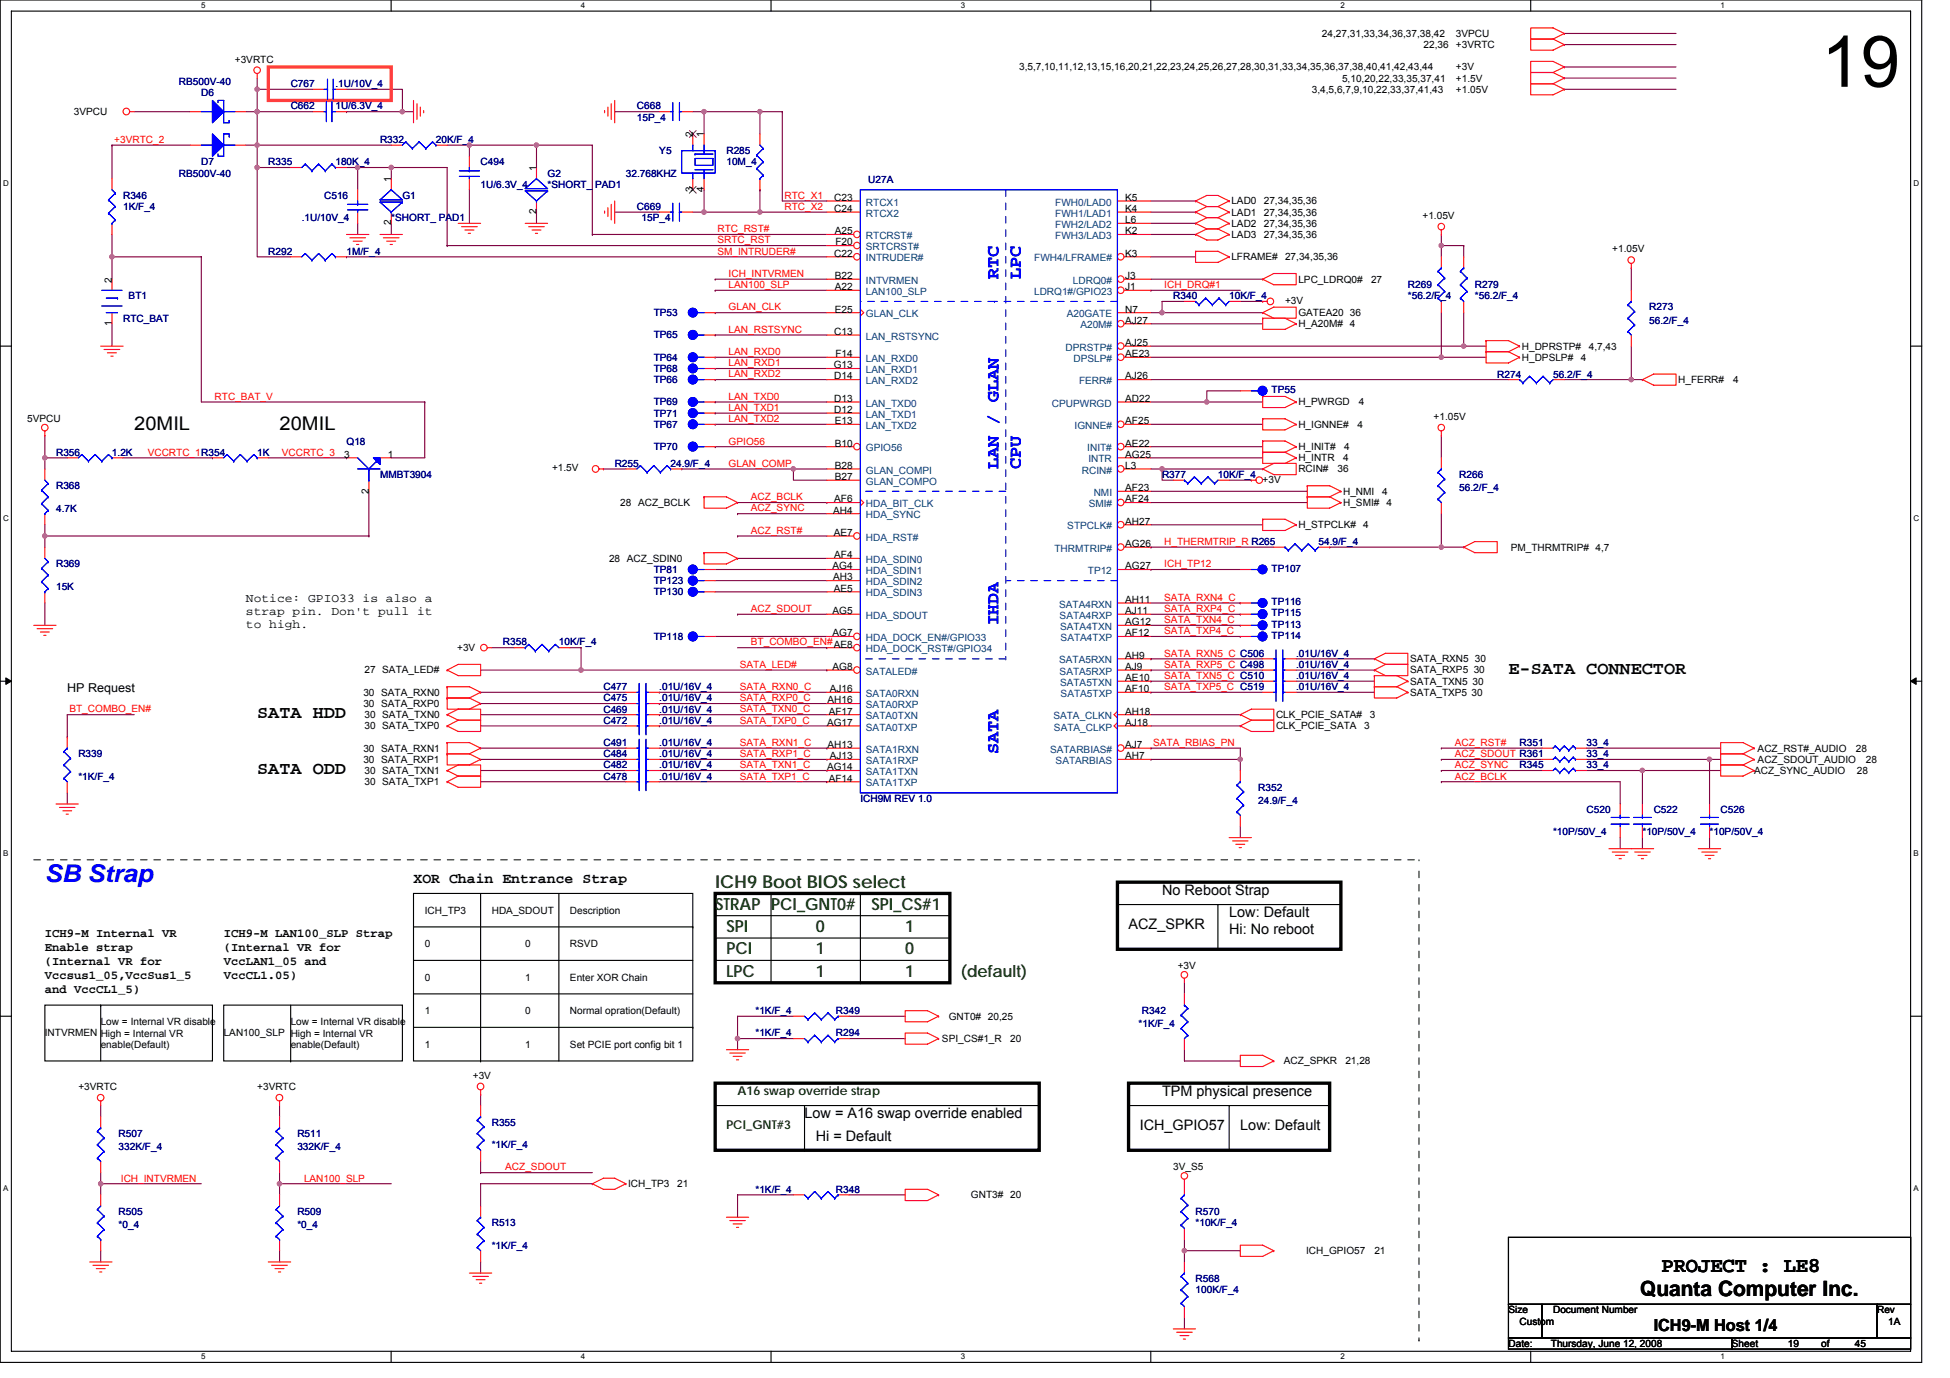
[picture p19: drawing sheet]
<svg xmlns="http://www.w3.org/2000/svg" width="297mm" height="210mm" viewBox="0 0 297 210" stroke-linecap="round" stroke-linejoin="round" font-family="sans-serif">
<defs><g id="words">
<text font-size="10.9" x="277.4" y="13.2">19</text>
<text font-size="3.7" fill="#00f" x="6.8" y="134.5">SB Strap</text>
<g font-size="3.2">
<text x="249.8" y="197.5">Quanta Computer Inc.</text>
<text x="253.1" y="193.8">PROJECT : LE8</text>
</g>
<g font-size="2.9">
<text x="20.4" y="65.5">20MIL</text>
<text x="42.6" y="65.5">20MIL</text>
</g>
<g font-size="2.7" fill="#00f">
<text x="152.1" y="42.5" transform="rotate(-90 152.1 42.5)">RTC</text>
<text x="155.5" y="42.5" transform="rotate(-90 155.5 42.5)">LPC</text>
<text x="152.1" y="71.5" transform="rotate(-90 152.1 71.5)">LAN / GLAN</text>
<text x="155.5" y="71.5" transform="rotate(-90 155.5 71.5)">CPU</text>
<text x="152.1" y="95.3" transform="rotate(-90 152.1 95.3)">IHDA</text>
<text x="152.1" y="114.9" transform="rotate(-90 152.1 114.9)">SATA</text>
</g>
<g font-size="2.7">
<text x="229.8" y="102.7">E-SATA CONNECTOR</text>
<text x="39.2" y="109.5">SATA HDD</text>
<text x="39.2" y="118">SATA ODD</text>
</g>
<text font-size="2.7" fill="#004000" x="108.9" y="135.4">ICH9 Boot BIOS select</text>
<g font-size="2.5" fill="#004000">
<text x="108.9" y="138.6">STRAP PCI_GNT0#</text>
<text x="110.7" y="142">SPI</text>
<text x="124.3" y="142">0</text>
<text x="132.8" y="138.6">SPI_CS#1</text>
<text x="137.9" y="142">1</text>
<text x="110.7" y="145.4">PCI</text>
<text x="110.7" y="148.8">LPC</text>
<text x="124.3" y="148.8">1</text>
<text x="124.3" y="145.4">1</text>
<text x="137.9" y="148.8">1</text>
<text x="137.9" y="145.4">0</text>
<text x="146.4" y="148.8">(default)</text>
</g>
<text font-size="2.5" x="251.9" y="202.8">ICH9-M Host 1/4</text>
<g font-size="2.2">
<text x="63" y="134.6">XOR Chain Entrance Strap</text>
<text x="177" y="136.4">No Reboot Strap</text>
<text x="171.9" y="141.5">ACZ_SPKR</text>
<text x="187.2" y="139.8">Low: Default</text>
<text x="187.2" y="142.3">Hi: No reboot</text>
<text x="177" y="167">TPM physical presence</text>
<text x="122.6" y="170.4">Low = A16 swap override enabled</text>
<text x="124.3" y="173.8">Hi = Default</text>
<text x="173.6" y="172.1">ICH_GPIO57</text>
<text x="188.9" y="172.1">Low: Default</text>
</g>
<g font-size="1.9">
<text x="37.5" y="91.7">Notice: GPIO33 is also a</text>
<text x="37.5" y="93.7">strap pin. Don't pull it</text>
<text x="37.5" y="95.7">to high.</text>
<text x="10.2" y="105.5">HP Request</text>
<text x="6.8" y="142.8">ICH9-M Internal VR</text>
<text x="34.1" y="142.8">ICH9-M LAN100_SLP Strap</text>
<text x="6.8" y="145">Enable strap</text>
<text x="6.8" y="147.1">(Internal VR for</text>
<text x="6.8" y="149.2">Vccsus1_05,VccSus1_5</text>
<text x="34.1" y="145">(Internal VR for</text>
<text x="34.1" y="147.1">VccLAN1_05 and</text>
<text x="34.1" y="149.2">VccCL1.05)</text>
<text x="6.8" y="151.4">and VccCL1_5)</text>
</g>
<g font-size="1.9" fill="#004000">
<text x="112.3" y="166.9">A16 swap override strap</text>
<text x="110.7" y="172">PCI_GNT#3</text>
</g>
<g font-size="1.5">
<text x="201.4" y="5.6">24,27,31,33,34,36,37,38,42</text>
<text x="221.8" y="5.6">3VPCU</text>
<text x="35.8" y="9.5">+3VRTC</text>
<text x="155.2" y="10.7">3,5,7,10,11,12,13,15,16,20,21,22,23,24,25,26,27,28,30,31,33,34,35,36,37,38,40,41,42,43,44</text>
<text x="216.8" y="7.3">22,36</text>
<text x="221.8" y="7.3">+3VRTC</text>
<text x="221.8" y="10.7">+3V</text>
<text x="11.3" y="17.5">3VPCU</text>
<text x="199.8" y="14.1">3,4,5,6,7,9,10,22,33,37,41,43</text>
<text x="204.4" y="12.4">5,10,20,22,33,35,37,41</text>
<text x="221.8" y="12.4">+1.5V</text>
<text x="221.8" y="14.1">+1.05V</text>
<text x="105.5" y="20.9" transform="rotate(-90 105.5 20.9)">2</text>
<text x="107.2" y="20.9" transform="rotate(-90 107.2 20.9)">1</text>
<text x="59.6" y="27.7" transform="rotate(-90 59.6 27.7)">1</text>
<text x="81.7" y="26" transform="rotate(-90 81.7 26)">1</text>
<text x="105.5" y="29.3" transform="rotate(-90 105.5 29.3)">3</text>
<text x="107.2" y="29.3" transform="rotate(-90 107.2 29.3)">4</text>
<text x="59.6" y="34.4" transform="rotate(-90 59.6 34.4)">2</text>
<text x="81.7" y="32.7" transform="rotate(-90 81.7 32.7)">2</text>
<text x="127.1" y="30.6">C23</text>
<text x="127.1" y="32.3">C24</text>
<text x="127.2" y="35.7">A25</text>
<text x="171.4" y="30.6">K5</text>
<text x="171.4" y="32.3">K4</text>
<text x="171.4" y="34">L6</text>
<text x="171.4" y="35.7">K2</text>
<text x="187.6" y="31.2">LAD0</text>
<text x="187.6" y="32.9">LAD1</text>
<text x="187.6" y="34.5">LAD2</text>
<text x="192.5" y="31.2">27,34,35,36</text>
<text x="192.5" y="32.9">27,34,35,36</text>
<text x="192.5" y="34.5">27,34,35,36</text>
<text x="216.7" y="33.4">+1.05V</text>
<text x="127.1" y="39.1">C22</text>
<text x="127.3" y="37.4">F20</text>
<text x="171.4" y="39.1">K3</text>
<text x="187.6" y="36.3">LAD3</text>
<text x="187.6" y="39.7">LFRAME#</text>
<text x="192.5" y="36.3">27,34,35,36</text>
<text x="195.7" y="39.7">27,34,35,36</text>
<text x="245.6" y="38.5">+1.05V</text>
<text x="17" y="43.1" transform="rotate(-90 17 43.1)">2</text>
<text x="127.2" y="42.5">B22</text>
<text x="127.2" y="47.6">E25</text>
<text x="127.2" y="44.2">A22</text>
<text x="171.4" y="47.6">N7</text>
<text x="171.4" y="44.2">J1</text>
<text x="171.4" y="42.5">J3</text>
<text x="195.7" y="46.3">+3V</text>
<text x="197.8" y="43.1">LPC_LDRQ0#</text>
<text x="208.8" y="43.1">27</text>
<text x="17" y="49.7" transform="rotate(-90 17 49.7)">1</text>
<text x="127.1" y="51">C13</text>
<text x="171.4" y="52.7">AJ25</text>
<text x="171.4" y="49.3">AJ27</text>
<text x="197.8" y="48.2">GATEA20 36</text>
<text x="197.8" y="49.9">H_A20M# 4</text>
<text x="231.8" y="53.3">H_DPRSTP#</text>
<text x="242" y="53.3">4,7,43</text>
<text x="127" y="56.1">G13</text>
<text x="127.1" y="57.8">D14</text>
<text x="127.3" y="54.4">F14</text>
<text x="171.4" y="57.8">AJ26</text>
<text x="171.4" y="54.4">AE23</text>
<text x="231.8" y="55">H_DPSLP#</text>
<text x="240.8" y="55">4</text>
<text x="255.6" y="58.4">H_FERR#</text>
<text x="264" y="58.4">4</text>
<text x="4.1" y="64.3">5VPCU</text>
<text x="127.1" y="61.2">D13</text>
<text x="127.1" y="62.9">D12</text>
<text x="127.2" y="64.6">E13</text>
<text x="171.4" y="61.2">AD22</text>
<text x="171.4" y="64.6">AF25</text>
<text x="197.8" y="61.8">H_PWRGD</text>
<text x="197.8" y="65.2">H_IGNNE#</text>
<text x="206.8" y="65.2">4</text>
<text x="207" y="61.8">4</text>
<text x="218.4" y="64">+1.05V</text>
<text x="52.4" y="69.7">3</text>
<text x="59.1" y="69.7">1</text>
<text x="84.1" y="71.8">+1.5V</text>
<text x="127.2" y="68.1">B10</text>
<text x="127.2" y="71.4">B28</text>
<text x="171.4" y="68.1">AE22</text>
<text x="171.4" y="71.4">L3</text>
<text x="171.4" y="69.7">AG25</text>
<text x="197.8" y="68.6">H_INIT#</text>
<text x="197.8" y="70.3">H_INTR</text>
<text x="197.8" y="72">RCIN#</text>
<text x="203.7" y="72">36</text>
<text x="204.6" y="70.3">4</text>
<text x="204.8" y="68.6">4</text>
<text x="56.2" y="75.2" transform="rotate(-90 56.2 75.2)">2</text>
<text x="94.5" y="77.1">28 ACZ_BCLK</text>
<text x="127.1" y="76.6">AF6</text>
<text x="127.2" y="73.2">B27</text>
<text x="171.4" y="76.6">AF24</text>
<text x="171.4" y="74.8">AF23</text>
<text x="192.3" y="73.5">+3V</text>
<text x="204.6" y="75.4">H_NMI</text>
<text x="204.6" y="77.1">H_SMI#</text>
<text x="210.5" y="75.4">4</text>
<text x="211.2" y="77.1">4</text>
<text x="126.9" y="78.3">AH4</text>
<text x="127" y="81.7">AE7</text>
<text x="171.4" y="83.4">AG26</text>
<text x="171.4" y="79.9">AH27</text>
<text x="197.8" y="80.5">H_STPCLK#</text>
<text x="207.6" y="80.5">4</text>
<text x="230.1" y="83.9">PM_THRMTRIP# 4,7</text>
<text x="92.8" y="85.6">28 ACZ_SDIN0</text>
<text x="126.8" y="86.8">AG4</text>
<text x="126.9" y="88.5">AH3</text>
<text x="127.1" y="85.1">AF4</text>
<text x="171.4" y="86.8">AG27</text>
<text x="126.8" y="93.6">AG5</text>
<text x="127" y="90.2">AE5</text>
<text x="171.4" y="95.3">AG12</text>
<text x="171.4" y="93.6">AJ11</text>
<text x="171.4" y="91.9">AH11</text>
<text x="69.6" y="99.2">+3V</text>
<text x="126.8" y="97">AG7</text>
<text x="171.4" y="97">AF12</text>
<text x="171.4" y="100.4">AH9</text>
<text x="214.8" y="100.9">SATA_RXN5 30</text>
<text x="55.3" y="106">30 SATA_RXN0</text>
<text x="55.3" y="107.7">30 SATA_RXP0</text>
<text x="55.5" y="102.6">27 SATA_LED#</text>
<text x="126.1" y="107.2">AH16</text>
<text x="126.4" y="105.5">AJ16</text>
<text x="126.8" y="102.1">AG8</text>
<text x="171.4" y="105.5">AF10</text>
<text x="171.4" y="103.8">AE10</text>
<text x="171.4" y="102.1">AJ9</text>
<text x="214.8" y="102.6">SATA_RXP5 30</text>
<text x="214.8" y="104.3">SATA_TXN5 30</text>
<text x="214.8" y="106">SATA_TXP5 30</text>
<text x="55.5" y="109.4">30 SATA_TXN0</text>
<text x="55.5" y="111.1">30 SATA_TXP0</text>
<text x="126" y="110.6">AG17</text>
<text x="126.1" y="114">AH13</text>
<text x="126.2" y="108.9">AF17</text>
<text x="171.4" y="108.9">AH18</text>
<text x="171.4" y="114">AJ7</text>
<text x="171.4" y="110.6">AJ18</text>
<text x="194.4" y="109.4">CLK_PCIE_SATA#</text>
<text x="194.4" y="111.1">CLK_PCIE_SATA</text>
<text x="207.8" y="111.1">3</text>
<text x="208.7" y="109.4">3</text>
<text x="55.3" y="114.5">30 SATA_RXN1</text>
<text x="55.3" y="116.2">30 SATA_RXP1</text>
<text x="55.5" y="119.6">30 SATA_TXP1</text>
<text x="55.5" y="117.9">30 SATA_TXN1</text>
<text x="126" y="117.4">AG14</text>
<text x="126.2" y="119.1">AF14</text>
<text x="126.4" y="115.7">AJ13</text>
<text x="171.4" y="115.7">AH7</text>
<text x="267.2" y="117.9">ACZ_SYNC_AUDIO</text>
<text x="267.7" y="114.5">ACZ_RST#_AUDIO</text>
<text x="267.7" y="116.2">ACZ_SDOUT_AUDIO</text>
<text x="282.7" y="114.5">28</text>
<text x="282.9" y="117.9">28</text>
<text x="284.2" y="116.2">28</text>
<text x="64.7" y="139.2">ICH_TP3</text>
<text x="74.9" y="139.2">HDA_SDOUT</text>
<text x="86.8" y="139.2">Description</text>
<text x="64.7" y="149.4">0</text>
<text x="64.7" y="144.3">0</text>
<text x="80" y="149.4">1</text>
<text x="80" y="144.3">0</text>
<text x="86.8" y="149.4">Enter XOR Chain</text>
<text x="86.8" y="144.3">RSVD</text>
<text x="179.4" y="147.7">+3V</text>
<text x="64.7" y="154.5">1</text>
<text x="80" y="154.5">0</text>
<text x="86.8" y="154.5">Normal opration(Default)</text>
<text x="144.5" y="155.4">GNT0# 20,25</text>
<text x="6.8" y="157.9">INTVRMEN High = Internal VR</text>
<text x="15.3" y="156.2">Low = Internal VR disable</text>
<text x="15.3" y="159.7">enable(Default)</text>
<text x="34.1" y="157.9">LAN100_SLP High = Internal VR</text>
<text x="44.3" y="156.2">Low = Internal VR disable</text>
<text x="44.3" y="159.7">enable(Default)</text>
<text x="64.7" y="159.6">1</text>
<text x="80" y="159.6">1</text>
<text x="86.8" y="159.6">Set PCIE port config bit 1</text>
<text x="143.5" y="158.8">SPI_CS#1_R</text>
<text x="153.9" y="158.8">20</text>
<text x="11.9" y="166.1">+3VRTC</text>
<text x="39.2" y="166.1">+3VRTC</text>
<text x="72" y="164.4">+3V</text>
<text x="195.6" y="162.2">ACZ_SPKR</text>
<text x="204.9" y="162.2">21,28</text>
<text x="178.7" y="178.4">3V_S5</text>
<text x="95.7" y="180.9">ICH_TP3</text>
<text x="103.2" y="180.9">21</text>
<text x="147.9" y="182.6">GNT3# 20</text>
<text x="199" y="191.1">ICH_GPIO57</text>
<text x="209.4" y="191.1">21</text>
<text x="229.8" y="200.1">Size</text>
<text x="231.5" y="201.8">Custom</text>
<text x="236.6" y="200.1">Document Number</text>
<text x="285.9" y="200.1">Rev</text>
<text x="287.6" y="201.8">1A</text>
<text x="229.8" y="205.3">Date:</text>
<text x="236.2" y="205.3">Thursday, June 12, 2008</text>
<text x="263.8" y="205.3">Sheet</text>
<text x="272.3" y="205.3">19</text>
<text x="277.4" y="205.3">of</text>
<text x="282.5" y="205.3">45</text>
</g>
<g font-size="1.5" fill="#000080">
<text x="27.3" y="12.9">RB500V-40</text>
<text x="30.7" y="14.6">D6</text>
<text x="44.3" y="13.3">C767</text>
<text x="44.3" y="16.7">C662</text>
<text x="51.1" y="13.3">.1U/10V_4</text>
<text x="51.1" y="16.7">1U/6.3V_4</text>
<text x="97" y="16.7">C668</text>
<text x="57.9" y="21.8">R332</text>
<text x="66.4" y="21.8">20K/F_4</text>
<text x="97" y="18.4">15P_4</text>
<text x="100.4" y="23.5">Y5</text>
<text x="110.7" y="23.5">R285</text>
<text x="27.3" y="26.9">RB500V-40</text>
<text x="30.7" y="25.2">D7</text>
<text x="40.9" y="25.2">R335</text>
<text x="51.1" y="25.2">180K_4</text>
<text x="73.2" y="25.2">C494</text>
<text x="73.2" y="28.6">1U/6.3V_4</text>
<text x="83.4" y="26.9">G2</text>
<text x="83.4" y="28.6">*SHORT_ PAD1</text>
<text x="95.3" y="26.9">32.768KHZ</text>
<text x="110.7" y="25.2">10M_4</text>
<text x="132.3" y="27.9">U27A</text>
<text x="18.8" y="30.3">R346</text>
<text x="18.8" y="32">1K/F_4</text>
<text x="46" y="33.7">.1U/10V_4</text>
<text x="49.4" y="30.3">C516</text>
<text x="59.6" y="33.7">*SHORT_ PAD1</text>
<text x="61.3" y="30.3">G1</text>
<text x="97" y="32">C669</text>
<text x="97.7" y="33.7">15P_4</text>
<text x="40.9" y="38.8">R292</text>
<text x="52.8" y="38.8">1M/F_4</text>
<text x="19.6" y="45.6">BT1</text>
<text x="178.7" y="45.6">R340</text>
<text x="187.2" y="45.6">10K/F_4</text>
<text x="214.5" y="43.9">R269</text>
<text x="214.5" y="45.6">*56.2/F_4</text>
<text x="224.7" y="43.9">R279</text>
<text x="224.7" y="45.6">*56.2/F_4</text>
<text x="251.2" y="47.3">R273</text>
<text x="18.8" y="49">RTC_BAT</text>
<text x="99.6" y="48.2">TP53</text>
<text x="99.6" y="51.6">TP65</text>
<text x="251.2" y="49.4">56.2/F_4</text>
<text x="99.6" y="56.7">TP68</text>
<text x="99.6" y="58.4">TP66</text>
<text x="99.6" y="55">TP64</text>
<text x="193.7" y="59.9">TP55</text>
<text x="228.1" y="57.5">R274</text>
<text x="236.6" y="57.5">56.2/F_4</text>
<text x="99.6" y="63.5">TP71</text>
<text x="99.6" y="65.2">TP67</text>
<text x="99.6" y="61.8">TP69</text>
<text x="8.5" y="69.4">R356</text>
<text x="17.1" y="69.4">1.2K</text>
<text x="39.2" y="69.4">1K</text>
<text x="52.8" y="67.7">Q18</text>
<text x="93.6" y="71.1">R255</text>
<text x="99.6" y="68.6">TP70</text>
<text x="102.1" y="71.1">24.9/F_4</text>
<text x="8.5" y="74.5">R368</text>
<text x="8.5" y="78">4.7K</text>
<text x="57.9" y="72.8">MMBT3904</text>
<text x="177" y="72.8">R377</text>
<text x="185.5" y="72.8">10K/F_4</text>
<text x="222.3" y="72.8">R266</text>
<text x="222.3" y="74.9">56.2/F_4</text>
<text x="200.8" y="83.1">54.9/F_4</text>
<text x="8.5" y="86.5">R369</text>
<text x="8.5" y="89.9">15K</text>
<text x="99.6" y="87.3">TP81</text>
<text x="99.6" y="89">TP123</text>
<text x="193.7" y="87.1">TP107</text>
<text x="99.6" y="90.7">TP130</text>
<text x="193.7" y="93.9">TP115</text>
<text x="193.7" y="95.7">TP113</text>
<text x="193.7" y="92.2">TP116</text>
<text x="76.6" y="98.4">R358</text>
<text x="85.1" y="98.4">10K/F_4</text>
<text x="99.6" y="97.5">TP118</text>
<text x="193.7" y="97.3">TP114</text>
<text x="197.4" y="101.8">.01U/16V_4</text>
<text x="197.4" y="100.1">.01U/16V_4</text>
<text x="91.9" y="105.2">C477</text>
<text x="91.9" y="106.9">C475</text>
<text x="100.4" y="105.2">.01U/16V_4</text>
<text x="100.4" y="106.9">.01U/16V_4</text>
<text x="197.4" y="105.2">.01U/16V_4</text>
<text x="197.4" y="103.5">.01U/16V_4</text>
<text x="91.9" y="110.3">C472</text>
<text x="91.9" y="113.7">C491</text>
<text x="91.9" y="108.6">C469</text>
<text x="100.4" y="110.3">.01U/16V_4</text>
<text x="100.4" y="113.7">.01U/16V_4</text>
<text x="100.4" y="108.6">.01U/16V_4</text>
<text x="231.5" y="113.7">R351</text>
<text x="241.7" y="113.7">33_4</text>
<text x="11.9" y="115.4">R339</text>
<text x="11.9" y="118.8">*1K/F_4</text>
<text x="91.9" y="117.1">C482</text>
<text x="91.9" y="115.4">C484</text>
<text x="91.9" y="118.8">C478</text>
<text x="100.4" y="117.1">.01U/16V_4</text>
<text x="100.4" y="115.4">.01U/16V_4</text>
<text x="100.4" y="118.8">.01U/16V_4</text>
<text x="231.5" y="117.1">R345</text>
<text x="241.7" y="117.1">33_4</text>
<text x="241.7" y="115.4">33_4</text>
<text x="131.1" y="122.2">ICH9M REV 1.0</text>
<text x="191.7" y="120.5">R352</text>
<text x="191.7" y="122.5">24.9/F_4</text>
<text x="241.7" y="123.9">C520</text>
<text x="251.9" y="123.9">C522</text>
<text x="262.1" y="123.9">C526</text>
<text x="236.6" y="127.3">*10P/50V_4</text>
<text x="250.2" y="127.3">*10P/50V_4</text>
<text x="260.4" y="127.3">*10P/50V_4</text>
<text x="115.1" y="154.5">*1K/F_4</text>
<text x="127.3" y="154.5">R349</text>
<text x="173.9" y="154.5">R342</text>
<text x="115.1" y="157.9">*1K/F_4</text>
<text x="127.3" y="157.9">R294</text>
<text x="173.4" y="156.6">*1K/F_4</text>
<text x="18.1" y="173.2">R507</text>
<text x="45.3" y="173.2">R511</text>
<text x="74.9" y="171.6">R355</text>
<text x="18.1" y="175.3">332K/F_4</text>
<text x="45.3" y="175.3">332K/F_4</text>
<text x="74.9" y="174.9">*1K/F_4</text>
<text x="18.1" y="185.2">R505</text>
<text x="45.3" y="185.2">R509</text>
<text x="115.1" y="181.8">*1K/F_4</text>
<text x="127.3" y="181.8">R348</text>
<text x="182.1" y="185.2">R570</text>
<text x="18.1" y="187.2">*0_4</text>
<text x="45.3" y="187.2">*0_4</text>
<text x="74.9" y="186.9">R513</text>
<text x="74.9" y="190.3">*1K/F_4</text>
<text x="182.1" y="186.9">*10K/F_4</text>
<text x="182.1" y="195.4">R568</text>
<text x="182.1" y="197.1">100K/F_4</text>
</g>
<g font-size="1.5" fill="#f00">
<text x="17.4" y="21.8">+3VRTC_2</text>
<text x="109.3" y="35.4">RTC_RST#</text>
<text x="119.5" y="30.3">RTC_X1</text>
<text x="119.5" y="32">RTC_X2</text>
<text x="109.3" y="38.8">SM_INTRUDER#</text>
<text x="109.3" y="37.1">SRTC_RST</text>
<text x="111" y="43.9">LAN100_SLP</text>
<text x="111" y="42.2">ICH_INTVRMEN</text>
<text x="111" y="47.3">GLAN_CLK</text>
<text x="177.4" y="43.9">ICH_DRQ#1</text>
<text x="111" y="50.7">LAN_RSTSYNC</text>
<text x="111" y="54.1">LAN_RXD0</text>
<text x="111" y="55.8">LAN_RXD1</text>
<text x="111" y="57.5">LAN_RXD2</text>
<text x="32.7" y="60.9">RTC_BAT_V</text>
<text x="111" y="60.9">LAN_TXD0</text>
<text x="111" y="62.6">LAN_TXD1</text>
<text x="111" y="64.3">LAN_TXD2</text>
<text x="22.5" y="69.4">VCCRTC_1R354</text>
<text x="42.9" y="69.4">VCCRTC_3</text>
<text x="111" y="67.7">GPIO56</text>
<text x="111" y="71.1">GLAN_COMP</text>
<text x="114.4" y="76.2">ACZ_BCLK</text>
<text x="114.4" y="77.9">ACZ_SYNC</text>
<text x="114.4" y="81.3">ACZ_RST#</text>
<text x="177.4" y="83">H_THERMTRIP_R R265</text>
<text x="177.4" y="86.4">ICH_TP12</text>
<text x="114.4" y="93.3">ACZ_SDOUT</text>
<text x="177.4" y="91.5">SATA_RXN4_C</text>
<text x="177.4" y="93.3">SATA_RXP4_C</text>
<text x="177.4" y="95">SATA_TXN4_C</text>
<text x="112.7" y="101.8">SATA_LED#</text>
<text x="114.4" y="98.4">BT_COMBO_EN#AE8</text>
<text x="177.4" y="96.6">SATA_TXP4_C</text>
<text x="177.4" y="100.1">SATA_RXN5_C C506</text>
<text x="177.4" y="101.8">SATA_RXP5_C C498</text>
<text x="112.7" y="106.9">SATA_RXP0_C</text>
<text x="112.7" y="105.2">SATA_RXN0_C</text>
<text x="177.4" y="103.5">SATA_TXN5_C C510</text>
<text x="177.4" y="105.2">SATA_TXP5_C C519</text>
<text x="10.6" y="108.6">BT_COMBO_EN#</text>
<text x="112.7" y="110.3">SATA_TXP0_C</text>
<text x="112.7" y="108.6">SATA_TXN0_C</text>
<text x="112.7" y="113.7">SATA_RXN1_C</text>
<text x="175.7" y="113.7">SATA_RBIAS_PN</text>
<text x="221.6" y="113.7">ACZ_RST#</text>
<text x="112.7" y="118.8">SATA_TXP1_C</text>
<text x="112.7" y="117.1">SATA_TXN1_C</text>
<text x="112.7" y="115.4">SATA_RXP1_C</text>
<text x="221.6" y="118.8">ACZ_BCLK</text>
<text x="221.6" y="115.4">ACZ_SDOUT R361</text>
<text x="221.6" y="117.1">ACZ_SYNC</text>
<text x="77" y="178.4">ACZ_SDOUT</text>
<text x="18.4" y="180">ICH_INTVRMEN</text>
<text x="46.3" y="180">LAN100_SLP</text>
</g>
<g font-size="1.5" fill="#004080">
<text x="131.9" y="31.3">RTCX1</text>
<text x="131.9" y="33">RTCX2</text>
<text x="160.7" y="31.3">FWH0/LAD0</text>
<text x="160.7" y="33">FWH1/LAD1</text>
<text x="160.7" y="34.7">FWH2/LAD2</text>
<text x="131.9" y="39.8">INTRUDER#</text>
<text x="131.9" y="36.4">RTCRST#</text>
<text x="131.9" y="38.1">SRTCRST#</text>
<text x="157.5" y="39.8">FWH4/LFRAME#</text>
<text x="160.7" y="36.4">FWH3/LAD3</text>
<text x="131.9" y="43.2">INTVRMEN</text>
<text x="131.9" y="44.9">LAN100_SLP</text>
<text x="157.5" y="44.9">LDRQ1#/GPIO23</text>
<text x="163.4" y="43.2">LDRQ0#</text>
<text x="131.9" y="48.3">GLAN_CLK</text>
<text x="131.9" y="51.8">LAN_RSTSYNC</text>
<text x="162.3" y="53.4">DPRSTP#</text>
<text x="162.5" y="48.3">A20GATE</text>
<text x="164.6" y="50">A20M#</text>
<text x="131.9" y="55.1">LAN_RXD0</text>
<text x="131.9" y="56.9">LAN_RXD1</text>
<text x="131.9" y="58.5">LAN_RXD2</text>
<text x="163.5" y="55.1">DPSLP#</text>
<text x="164.4" y="58.5">FERR#</text>
<text x="131.9" y="62">LAN_TXD0</text>
<text x="131.9" y="63.6">LAN_TXD1</text>
<text x="131.9" y="65.4">LAN_TXD2</text>
<text x="160.2" y="62">CPUPWRGD</text>
<text x="163.7" y="65.4">IGNNE#</text>
<text x="131.9" y="68.8">GPIO56</text>
<text x="165.6" y="68.8">INIT#</text>
<text x="165.8" y="70.5">INTR</text>
<text x="131.9" y="77.3">HDA_BIT_CLK</text>
<text x="131.9" y="73.9">GLAN_COMPO</text>
<text x="131.9" y="72.2">GLAN_COMPI</text>
<text x="164.8" y="72.2">RCIN#</text>
<text x="165.8" y="77.3">SMI#</text>
<text x="166.6" y="75.6">NMI</text>
<text x="131.9" y="79">HDA_SYNC</text>
<text x="131.9" y="82.4">HDA_RST#</text>
<text x="162.6" y="80.7">STPCLK#</text>
<text x="131.9" y="85.8">HDA_SDIN0</text>
<text x="131.9" y="87.5">HDA_SDIN1</text>
<text x="131.9" y="89.2">HDA_SDIN2</text>
<text x="160.6" y="84.1">THRMTRIP#</text>
<text x="165.7" y="87.5">TP12</text>
<text x="131.9" y="94.3">HDA_SDOUT</text>
<text x="131.9" y="90.9">HDA_SDIN3</text>
<text x="161.3" y="92.6">SATA4RXN</text>
<text x="161.4" y="94.3">SATA4RXP</text>
<text x="161.5" y="96">SATA4TXN</text>
<text x="131.9" y="97.7">HDA_DOCK_EN#/GPIO33</text>
<text x="131.9" y="99.4">HDA_DOCK_RST#/GPIO34</text>
<text x="161.3" y="101.1">SATA5RXN</text>
<text x="161.6" y="97.7">SATA4TXP</text>
<text x="131.9" y="102.8">SATALED#</text>
<text x="131.9" y="106.2">SATA0RXN</text>
<text x="131.9" y="107.9">SATA0RXP</text>
<text x="161.4" y="102.8">SATA5RXP</text>
<text x="161.5" y="104.5">SATA5TXN</text>
<text x="161.6" y="106.2">SATA5TXP</text>
<text x="131.9" y="109.6">SATA0TXN</text>
<text x="131.9" y="111.3">SATA0TXP</text>
<text x="160.5" y="109.6">SATA_CLKN</text>
<text x="160.5" y="111.3">SATA_CLKP</text>
<text x="131.9" y="114.7">SATA1RXN</text>
<text x="131.9" y="116.4">SATA1RXP</text>
<text x="131.9" y="118.1">SATA1TXN</text>
<text x="131.9" y="119.8">SATA1TXP</text>
<text x="160" y="114.7">SATARBIAS#</text>
<text x="160.8" y="116.4">SATARBIAS</text>
</g>
<g font-size="1.2">
<text x="30.6" y="1.2">5</text>
<text x="88.5" y="1.2">4</text>
<text x="146.4" y="1.2">3</text>
<text x="204.2" y="1.2">2</text>
<text x="262.1" y="1.2">1</text>
<text x=".5" y="28.3">D</text>
<text x="291.5" y="28.3">D</text>
<text x=".5" y="79.4">C</text>
<text x="291.5" y="79.4">C</text>
<text x=".5" y="130.4">B</text>
<text x="291.5" y="130.4">B</text>
<text x=".5" y="181.5">A</text>
<text x="291.5" y="181.5">A</text>
<text x="30.6" y="207.2">5</text>
<text x="88.5" y="207.2">4</text>
<text x="146.4" y="207.2">3</text>
<text x="204.2" y="207.2">2</text>
<text x="262.1" y="207.2">1</text>
</g>
</g></defs>
<path d="M0 0h292.7v207.6h-292.7zM1.7 1.7h289.3v204.2h-289.3z" fill="none" stroke="#000" stroke-width=".17"/>
<g fill="#fff">
<path d="M30.6 .2h.7v1.3h-.7z"/>
<path d="M30.6 206.1h.7v1.3h-.7z"/>
</g>
<path d="M59.6 0v1.7M59.6 205.9v1.7" fill="none" stroke="#000" stroke-width=".17"/>
<g fill="#fff">
<path d="M88.5 .2h.7v1.3h-.7z"/>
<path d="M88.5 206.1h.7v1.3h-.7z"/>
</g>
<path d="M117.5 0v1.7M117.5 205.9v1.7" fill="none" stroke="#000" stroke-width=".17"/>
<g fill="#fff">
<path d="M146.4 .2h.6v1.3h-.6z"/>
<path d="M146.4 206.1h.6v1.3h-.6z"/>
</g>
<path d="M175.3 0v1.7M175.3 205.9v1.7" fill="none" stroke="#000" stroke-width=".17"/>
<g fill="#fff">
<path d="M204.2 .2h.7v1.3h-.7z"/>
<path d="M204.2 206.1h.7v1.3h-.7z"/>
</g>
<path d="M233.2 0v1.7M233.2 205.9v1.7" fill="none" stroke="#000" stroke-width=".17"/>
<g fill="#fff">
<path d="M262.1 .2h.6v1.3h-.6z"/>
<path d="M262.1 206.1h.6v1.3h-.6z"/>
<path d="M.5 27.2h.8v1.4h-.8z"/>
<path d="M291.5 27.2h.8v1.4h-.8z"/>
<path d="M.5 78.3h.8v1.3h-.8z"/>
<path d="M291.5 78.3h.8v1.3h-.8z"/>
</g>
<path d="M0 52.7h1.7M291 52.7h1.7" fill="none" stroke="#000" stroke-width=".17"/>
<g fill="#fff">
<path d="M.5 129.3h.7v1.4h-.7z"/>
<path d="M291.5 129.3h.7v1.4h-.7z"/>
</g>
<path d="M0 103.8h1.7M291 103.8h1.7" fill="none" stroke="#000" stroke-width=".17"/>
<path d="M.9 103.3l.8 .5-.8 .5zM291 103.8l.9-.5v1z" fill="#000" stroke="#000" stroke-width=".15"/>
<g fill="#fff">
<path d="M.5 180.4h.7v1.3h-.7z"/>
<path d="M291.5 180.4h.7v1.3h-.7z"/>
</g>
<g fill="none" stroke="#000" stroke-width=".17">
<path d="M63 136.1h42.5v25.6h-42.5zM73.2 136.1v25.6M85.1 136.1v25.6M108.9 139.5h35.8M117.5 136.1v13.7M131.1 136.1v13.7M144.7 139.5h.1M170.2 137.8h34.1M185.5 137.8v6.9M0 154.9h1.7M6.8 153.2h25.6v8.5h-25.6zM15.3 153.2h.1"/>
<path d="M15.3 153.2v8.5M34.1 153.2h27.2v8.5h-27.2zM44.3 153.2v8.5M63 151.4h42.5M63 146.3h42.5M63 156.5h42.5M63 141.2h42.5M105.5 156.5h.1M105.5 141.2h.1M108.9 142.9h35.8M108.9 146.3h35.8M131.1 149.8h.1"/>
<path d="M144.7 142.9h.1M144.7 146.3h.1M185.5 144.7h.1M291 154.9h1.7M44.3 161.7h.1M73.2 161.7h.1M108.9 168.5h49.4M122.6 175.3h.1M122.6 168.5v6.8M171.9 168.5h30.6M187.2 175.3h.1M187.2 168.5v6.8"/>
<path d="M229.8 188.6h61.2v10.2h-61.2zM229.8 198.8h5.1v5.1h-5.1zM234.9 198.8h51v5.1h-51zM285.9 198.8h5.1v5.1h-5.1zM229.8 203.9h34v1.7h-34zM263.8 203.9h27.2v1.7h-27.2z"/>
</g>
<g fill="none" stroke="#800040" stroke-width=".17">
<path d="M20.4 17h8.6M37.5 17h1.7M39.2 17h8.5M39.2 17h.1M39.2 13.6h.1M39.2 11.9v1.7h8.5M39.2 13.6v11.9M52.8 13.6h8.5v3.4h-8.5M52.8 17h.1M61.3 17h.1M61.3 17h1.7M93.6 17h6.8"/>
<path d="M105.5 17h1.7v3.4M107.2 17h.1M107.2 17h8.6M115.8 17v3.4M115.8 17h3.4M119.2 17h.1M119.2 17v13.6h6.8M238.3 6.8h17M238.3 5.1h17M238.3 11.9h17M238.3 10.2h17M238.3 13.6h17"/>
<path d="M17.1 22.1h.1M17.1 22.1v5.1M17.1 39.1h13.6v22.2h34M17.1 35.7v3.4M17.1 39.1h.1M17.1 39.1v3.4M17.1 22.1h11.9M37.5 22.1h1.7M39.2 22.1h20.4M39.2 25.5h5.1M39.2 25.5v13.6h5.1M39.2 25.5h.1"/>
<path d="M39.2 22.1h.1M52.8 39.1h.1M52.8 25.5h1.7M52.8 39.1h73.2M54.5 25.5h.1M54.5 34v1.7M54.5 25.5h5.1M54.5 25.5v3.4M59.6 25.5h8.5v11.9M59.6 34v1.7M59.6 27.2h.1M59.6 25.5v1.7"/>
<path d="M68.1 22.1h3.4M68.1 37.4h.1M68.1 37.4h57.9M71.5 22.1v1.7M71.5 28.9v5.1M71.5 22.1h.1M71.5 22.1h10.2M81.7 22.1h8.5v13.6M81.7 22.1v3.4M81.7 32.3v1.7M90.2 35.7h.1M90.2 35.7h35.8"/>
<path d="M93.6 32.3h6.8M105.5 32.3h1.7M107.2 28.9v3.4M107.2 32.3h.1M107.2 32.3h18.8M115.8 28.9h.1M115.8 32.3h.1M115.8 28.9v3.4M175.3 30.6h6.8M175.3 32.3h6.8M175.3 34h6.8M175.3 35.7h6.8"/>
<path d="M175.3 39.1h6.8M219.6 35.7v1.7M219.6 37.4v1.7M219.6 37.4h3.4M223 37.4h.1M223 37.4v1.7M17.1 49.3v3.4M108.9 44.2h.1M108.9 42.5h.1M108.9 47.6h.1M108.9 51.1h.1M108.9 54.4h.1"/>
<path d="M108.9 56.2h.1M108.9 57.8h.1M108.9 44.2h17.1M108.9 42.5h17.1M108.9 47.6h17.1M108.9 51.1h17.1M108.9 54.4h17.1M108.9 56.2h17.1M108.9 57.8h17.1M175.3 42.5h17M175.3 44.2h.1M175.3 49.3h17"/>
<path d="M175.3 54.4h44.3M175.3 47.6h1.7M175.3 57.8h54.5M175.3 44.2h13.6M175.3 52.7h47.7M177 47.6h.1M177 47.6h15.3M180.4 45.9h-3.4v1.7M188.9 45.9h3.4M188.9 59.6h-5.1v1.7h-8.5M219.6 54.4h.1M219.6 54.4h6.8"/>
<path d="M219.6 47.6v6.8M223 47.6v5.1M223 52.7h.1M223 52.7h3.4M238.3 57.8h10.2M248.5 57.8h.1M248.5 40.8v3.4M248.5 57.8h1.7M248.5 52.7v5.1M6.8 69.8v1.7M6.8 69.8h.1M6.8 80v1.7h49.4"/>
<path d="M6.8 69.8h3.4M6.8 66.4v3.4M18.8 69.8h13.6M32.4 69.8h.1M40.9 69.8h11.9M52.8 69.8h.1M56.2 74.9v6.8M64.7 61.3v8.5h-5.1M64.7 61.3h.1M91.9 71.5h3.4M103.8 71.5h.1M103.8 71.5h22.2"/>
<path d="M108.9 61.3h.1M108.9 62.9h.1M108.9 64.7h.1M108.9 68.1h.1M108.9 61.3h17.1M108.9 62.9h17.1M108.9 64.7h17.1M108.9 68.1h17.1M112.3 78.3h.1M112.3 76.6h13.7M112.3 78.3h13.7M120.9 71.5h.1"/>
<path d="M120.9 71.5v1.7h5.1M126 76.6h.1M175.3 64.7h17M175.3 68.1h17M175.3 69.8h17M175.3 74.9h23.8M175.3 76.6h23.8M175.3 80h17M175.3 71.5h1.7M177 71.5h.1M177 71.5v1.7h1.7M177 71.5h15.3"/>
<path d="M183.8 61.3h.1M183.8 61.3h8.5M187.2 73.2h3.4M219.6 78.3v5.1M219.6 66.4v3.4M6.8 81.7v1.7M6.8 91.9v3.4M56.2 81.7h.1M74.9 98.7h3.4M86.8 98.7h1.7v3.4M108.9 86.8h17.1M108.9 88.5h17.1"/>
<path d="M108.9 90.2h17.1M108.9 97h17.1M112.3 81.7h.1M112.3 85.1h13.7M112.3 93.6h.1M112.3 81.7h13.7M112.3 93.6h13.7M112.3 98.7h13.7M126 98.7h.1M175.3 83.4h.1M175.3 86.8h.1M175.3 93.6h13.6"/>
<path d="M175.3 83.4h18.7M175.3 86.8h13.6M175.3 91.9h13.6M175.3 95.3h13.6M175.3 97h13.6M188.9 91.9h.1M188.9 93.6h.1M188.9 95.3h.1M188.9 97h.1M202.5 83.4h.1M202.5 83.4h17.1M219.6 83.4h3.4"/>
<path d="M10.2 112.3h.1M20.4 108.9h-10.2v3.4M73.2 105.5h22.1M73.2 107.2h22.1M73.2 108.9h22.1M73.2 110.6h22.1M73.2 114h22.1M73.2 115.7h22.1M73.2 117.4h22.1M73.2 119.1h22.1M73.2 102.1h52.8M88.5 102.1h.1"/>
<path d="M100.4 110.6h.1M100.4 108.9h.1M100.4 107.2h.1M100.4 105.5h.1M100.4 110.6h25.6M100.4 108.9h25.6M100.4 107.2h25.6M100.4 105.5h25.6M100.4 119.1h25.6M100.4 117.4h25.6M100.4 115.7h25.6M100.4 114h25.6"/>
<path d="M126 119.1h.1M126 117.4h.1M126 115.7h.1M126 114h.1M126 102.1h.1M175.3 100.4h.1M175.3 102.1h.1M175.3 103.8h.1M175.3 105.5h.1M175.3 108.9h13.6M175.3 110.6h13.6M175.3 114h.1"/>
<path d="M175.3 115.7h.1M175.3 114h13.6v1.7M175.3 105.5h17M175.3 115.7h13.6M175.3 100.4h17M175.3 102.1h17M175.3 103.8h17M188.9 115.7v1.7M197.4 102.1h12M197.4 103.8h12M197.4 105.5h12M197.4 100.4h12"/>
<path d="M219.6 114h.1M219.6 119.1h.1M219.6 115.7h.1M219.6 117.4h.1M219.6 119.1h27.2v3.4M219.6 117.4h15.3M219.6 115.7h15.3M219.6 114h15.3M241.7 114h20.4M241.7 117.4h8.5v5.1M241.7 115.7h18.7v6.8M250.2 117.4h.1"/>
<path d="M250.2 117.4h11.9M260.4 115.7h.1M260.4 115.7h1.7M10.2 120.8v1.7M188.9 125.9v1.7M246.8 127.6v1.7M250.2 127.6v1.7M260.4 127.6v1.7M112.3 158.3h.1M112.3 158.3v1.7M112.3 158.3h8.6M120.9 154.9h-8.6v3.4"/>
<path d="M129.4 154.9h8.5M129.4 158.3h8.5M180.4 160v1.7h8.5M180.4 149.8v1.6M15.3 178.7v1.7M15.3 168.5v1.7M42.6 168.5v1.7M42.6 178.7v1.7M73.2 177v1.7M73.2 178.7h.1M73.2 166.8v1.7M73.2 178.7h17"/>
<path d="M15.3 180.4h.1M15.3 190.6v1.7M15.3 180.4v1.7M15.3 180.4h15.4M42.6 180.4h.1M42.6 190.6v1.7M42.6 180.4v1.7M42.6 180.4h17M73.2 192.3v1.7M90.2 180.4h-17v3.4M120.9 182.1h-8.6v3.4M129.4 182.1h8.5"/>
<path d="M180.4 190.6v1.7M180.4 190.6h.1M180.4 188.9v1.7M180.4 190.6h8.5M180.4 200.8v1.7"/>
</g>
<g fill="#f0f" stroke="#f0f" stroke-width=".17">
<circle cx="115.7" cy="32.3" r=".33"/>
<circle cx="115.7" cy="17" r=".33"/>
<circle cx="107.2" cy="17" r=".33"/>
<circle cx="107.2" cy="32.3" r=".33"/>
<circle cx="61.3" cy="17" r=".33"/>
<circle cx="81.7" cy="22.1" r=".33"/>
<circle cx="71.5" cy="22.1" r=".33"/>
<circle cx="54.5" cy="25.5" r=".33"/>
<circle cx="120.8" cy="71.4" r=".33"/>
<circle cx="177" cy="47.6" r=".33"/>
<circle cx="219.5" cy="37.4" r=".33"/>
<circle cx="219.5" cy="54.4" r=".33"/>
<circle cx="223" cy="52.7" r=".33"/>
<circle cx="248.5" cy="57.8" r=".33"/>
<circle cx="183.8" cy="61.2" r=".33"/>
<circle cx="177" cy="71.4" r=".33"/>
<circle cx="219.5" cy="83.4" r=".33"/>
<circle cx="188.9" cy="115.7" r=".33"/>
<circle cx="42.6" cy="180.4" r=".33"/>
<circle cx="15.3" cy="180.4" r=".33"/>
<circle cx="39.2" cy="25.5" r=".33"/>
<circle cx="59.6" cy="25.5" r=".33"/>
<circle cx="39.2" cy="17" r=".33"/>
<circle cx="39.2" cy="13.6" r=".33"/>
<circle cx="180.4" cy="190.6" r=".33"/>
<circle cx="112.3" cy="158.3" r=".33"/>
<circle cx="250.2" cy="117.4" r=".33"/>
<circle cx="260.4" cy="115.7" r=".33"/>
<circle cx="39.2" cy="22.1" r=".33"/>
<circle cx="6.8" cy="69.8" r=".33"/>
<circle cx="6.8" cy="81.7" r=".33"/>
<circle cx="17" cy="39.1" r=".33"/>
<circle cx="88.5" cy="102.1" r=".33"/>
</g>
<g fill="none" stroke="#f00" stroke-width=".17">
<path d="M19.8 17h.6M39.2 11.2v.7M63 15.3v3.4M63.5 15.8v2.4M64 16.3v1.4M64.5 16.8v.4M92.1 16.8v.4M92.6 16.3v1.4M93.1 15.8v2.4M93.6 15.3v3.4M236.6 5.9h-3.4v1.7h3.4l1.7-.8M236.6 11h-3.4v1.8h3.4"/>
<path d="M236.6 12.8h-3.4v1.7h3.4l1.7-.9M236.6 5.9l1.7 .9M236.6 11l1.7 .9M236.6 12.8l1.7 .8M238.3 6.8h.1M238.3 5.1l-1.7-.8h-3.4v1.6h3.4M238.3 5.1h.1M238.3 11.9h.1M238.3 10.2l-1.7-.8h-3.4v1.6h3.4M238.3 10.2h.1M238.3 13.6h.1M238.3 5.1l-1.7 .8"/>
<path d="M238.3 11.9l-1.7 .9M238.3 10.2l-1.7 .8M17.1 27.2v1.7M17.1 34v1.7M44.3 25.5h1.7M51.1 25.5h1.7M52.8 35.7h3.4M53.3 36.2h2.4M53.8 36.7h1.4M54.3 37.3h.3M57.9 35.7h3.4M58.4 36.2h2.4"/>
<path d="M58.9 36.7h1.4M59.4 37.3h.4M59.6 22.1h1.7M66.4 22.1h1.7M69.8 34h3.4M70.3 34.5h2.4M70.8 35.1h1.4M71.3 35.6h.4M71.5 23.8v1.7M71.5 27.2v1.7M80 34h3.4M80.5 34.5h2.4"/>
<path d="M81 35.1h1.4M81.6 35.6h.3M81.7 25.5v1.7M81.7 30.6v1.7M92.1 32.2v.3M92.6 31.6v1.4M93.1 31.1v2.4M93.6 30.6v3.4M105.5 20.4v1.7M105.5 27.2v1.7M107.2 20.4v1.7M107.2 27.2v1.7"/>
<path d="M126 30.6h5.1M126 32.3h5.1M182.1 30.6l1.7-.8h1.7l1.7 .8M182.1 30.6h.1M182.1 32.3h.1M182.1 34h.1M182.1 35.7l1.7 .9h1.7l1.7-.9M182.1 35.7h.1M182.1 38.3h3.4l1.7 .8M182.1 38.3v1.7h3.4l1.7-.9M182.1 38.3h.1M182.1 30.6l1.7 .9"/>
<path d="M182.1 32.3l1.7 .9M182.1 34l1.7 .9M183.8 31.5h1.7M183.8 33.2h1.7M183.8 34.9h1.7M183.8 31.5l-1.7 .8M183.8 33.2l-1.7 .8M183.8 34.9l-1.7 .8M185.5 31.5l1.7 .8M185.5 33.2l1.7 .8M185.5 34.9l1.7 .8M187.2 30.6h.1"/>
<path d="M187.2 32.3h.1M187.2 34h.1M187.2 35.7h.1M187.2 39.1h.1M187.2 30.6l-1.7 .9M187.2 32.3l-1.7 .9M187.2 34l-1.7 .9M219.6 35.7h.1M219.6 35.1v.6M219.6 39.1v1.7M15.3 52.7h3.5M15.9 53.3h2.3"/>
<path d="M16.4 53.8h1.3M16.9 54.3h.3M17.1 42.5v1.7M17.1 47.6v1.7M107.2 57.8h1.7M107.2 56.2h1.7M107.2 47.6h1.7M126 42.5h5.1M188.9 59.6h1.7M192.3 47.6l1.7-.8h3.4v1.7h-3.4zM192.3 47.6h.1M192.3 48.5h3.4l1.7 .8"/>
<path d="M192.3 48.5v1.7h3.4l1.7-.9M192.3 48.5h.1M192.3 42.5l1.7-.8h3.4v1.7h-3.4zM192.3 42.5h.1M192.3 45.9h.1M192.3 45.9h.7M197.4 49.3h.1M219.6 45.9v1.7M226.4 51.9h3.4l1.7 .8M226.4 51.9v1.7h3.4M226.4 51.9h.1M226.4 53.6h3.4"/>
<path d="M226.4 53.6v1.7h3.4l1.7-.9M226.4 53.6h.1M229.8 53.6l1.7 .8M229.8 57.8h1.7M231.5 52.7h.1M231.5 54.4h.1M231.5 52.7l-1.7 .9M236.6 57.8h1.7M248.5 40.8h.1M248.5 40.2v.6M250.2 57.8l1.7-.8h3.4v1.7h-3.4zM250.2 57.8h.1"/>
<path d="M6.8 66.4h.1M6.8 65.7v.7M10.2 69.8h1.7M17.1 69.8h1.7M91.2 71.5h.7M91.9 71.5h.1M107.2 75.7h3.5l1.6 .9M107.2 75.7v1.7h3.5l1.6-.8M107.2 75.7h.1M107.2 62.9h1.7M107.2 68.1h1.7M107.2 64.7h1.7"/>
<path d="M112.3 76.6h.1M178.7 73.2h1.7M185.5 73.2h1.7M190.6 73.2h.1M190.6 73.2h.7M192.3 60.4h3.4l1.7 .9M192.3 60.4v1.7h3.4l1.7-.8M192.3 60.4h.1M192.3 63.8h3.4l1.7 .9M192.3 63.8v1.7h3.4l1.7-.8M192.3 63.8h.1M192.3 67.2h3.4l1.7 .9"/>
<path d="M192.3 67.2v1.7h3.4M192.3 67.2h.1M192.3 68.9h3.4M192.3 68.9v1.7h3.4l1.7-.8M192.3 68.9h.1M192.3 71.5l1.7-.9h3.4v1.7h-3.4zM192.3 71.5h.1M192.3 79.1h3.4l1.7 .9M192.3 79.1v1.7h3.4l1.7-.8M192.3 79.1h.1M195.7 68.9l1.7 .9M197.4 61.3h.1"/>
<path d="M197.4 64.7h.1M197.4 68.1h.1M197.4 69.8h.1M197.4 80h.1M197.4 68.1l-1.7 .8M199.1 74h3.4l1.8 .9M199.1 74v1.7h3.4M199.1 74h.1M199.1 75.7h3.4M199.1 75.7v1.7h3.4l1.8-.8M199.1 75.7h.1M202.5 75.7l1.8 .9"/>
<path d="M204.3 74.9h.1M204.3 76.6h.1M204.3 74.9l-1.8 .8M219.6 66.4h.1M219.6 65.7v.7M219.6 69.8v1.7M219.6 76.6v1.7M5.1 95.3h3.4M5.6 95.8h2.4M6.2 96.3h1.3M6.7 96.8h.3M74.2 98.7h.7"/>
<path d="M78.3 98.7h1.7M85.1 98.7h1.7M107.2 84.2h3.5l1.6 .9M107.2 84.2v1.7h3.5l1.6-.8M107.2 84.2h.1M107.2 86.8h1.7M107.2 97h1.7M107.2 88.5h1.7M112.3 85.1h.1M188.9 93.6h1.7M188.9 86.8h1.7M188.9 95.3h1.7"/>
<path d="M194 83.4h1.7M200.8 83.4h1.7M223 83.4l1.7-.9h3.4v1.7h-3.4zM223 83.4h.1M10.2 112.3v1.7M10.2 119.1v1.7M68.1 104.6h3.4l1.7 .9M68.1 104.6v1.8h3.4M68.1 104.6h.1M68.1 106.4h3.4M68.1 106.4v1.7h3.4l1.7-.9M68.1 106.4h.1"/>
<path d="M68.1 108.9l1.7-.8h3.4v1.6h-3.4M68.1 108.9h.1M68.1 110.6h.1M68.1 102.1l1.7-.9h3.4v1.8h-3.4zM68.1 102.1h.1M68.1 113.2h3.4l1.7 .8M68.1 113.2v1.7h3.4M68.1 113.2h.1M68.1 119.1h.1M68.1 117.4l1.7-.8h3.4v1.7h-3.4M68.1 117.4h.1M68.1 114.9h3.4"/>
<path d="M68.1 114.9v1.7h3.4l1.7-.9M68.1 114.9h.1M68.1 108.9l1.7 .8M68.1 117.4l1.7 .9M69.8 109.7h3.4v1.8h-3.4l-1.7-.9M69.8 118.3h3.4v1.7h-3.4l-1.7-.9M69.8 109.7l-1.7 .9M69.8 118.3l-1.7 .8M71.5 106.4l1.7 .8M71.5 114.9l1.7 .8M73.2 105.5h.1M73.2 107.2h.1"/>
<path d="M73.2 114h.1M73.2 115.7h.1M73.2 105.5l-1.7 .9M73.2 114l-1.7 .9M95.3 110.6h1.7M95.3 105.5h1.7M95.3 117.4h1.7M95.3 107.2h1.7M95.3 115.7h1.7M98.7 110.6h1.7M98.7 105.5h1.7M98.7 117.4h1.7"/>
<path d="M98.7 107.2h1.7M98.7 115.7h1.7M188.9 108.9l1.7-.8h3.4v1.6h-3.4M188.9 108.9h.1M188.9 110.6h.1M188.9 108.9l1.7 .8M188.9 117.4v1.7M190.6 109.7h3.4v1.8h-3.4l-1.7-.9M190.6 109.7l-1.7 .9M192.3 102.1h1.7M192.3 105.5h1.7M195.7 102.1h1.7"/>
<path d="M195.7 105.5h1.7M209.4 100.4l1.6-.9h3.5v1.7h-3.5M209.4 100.4h.1M209.4 102.1h.1M209.4 103h3.4l1.7 .8M209.4 103v1.6h3.4M209.4 103h.1M209.4 104.6h3.4M209.4 104.6v1.8h3.4l1.7-.9M209.4 104.6h.1M209.4 100.4l1.6 .8M211 101.2h3.5v1.8h-3.5l-1.6-.9"/>
<path d="M211 101.2l-1.6 .9M212.8 104.6l1.7 .9M214.5 103.8h.1M214.5 105.5h.1M214.5 103.8l-1.7 .8M234.9 117.4h1.7M234.9 114h1.7M234.9 115.7h1.7M240 117.4h1.7M240 114h1.7M240 115.7h1.7M265.5 116.6h-3.4v1.7h3.4l1.7-.9"/>
<path d="M265.5 114.9h-3.4v1.7h3.4M265.5 116.6l1.7 .8M265.5 114.9l1.7 .8M267.2 117.4h.1M267.2 114l-1.7-.8h-3.4v1.7h3.4M267.2 114h.1M267.2 115.7h.1M267.2 114l-1.7 .9M267.2 115.7l-1.7 .9M8.5 122.5h3.4M9.1 123h2.3M9.6 123.5h1.3"/>
<path d="M10.1 124.1h.3M187.2 127.6h3.4M187.7 128.1h2.4M188.3 128.7h1.3M188.8 129.2h.3M188.9 124.2v1.7M245.1 129.3h6.8M245.6 129.8h2.4M246.1 130.3h1.4M246.6 130.9h.4M246.8 122.5v1.7M246.8 125.9v1.7"/>
<path d="M249 129.8h2.4M249.5 130.3h1.4M250 130.9h.4M258.7 129.3h3.4M259.2 129.8h2.4M259.7 130.3h1.4M260.2 130.9h.4M110.7 160h3.3M120.9 158.3h1.7M127.7 158.3h1.7M137.9 154h3.4l1.7 .9-1.7 .8h-3.4zM137.9 157.4h3.4l1.7 .9-1.7 .8h-3.4z"/>
<path d="M143 154.9h.1M143 158.3h.1M180.4 149.1v.7M180.4 151.4v1.8M180.4 158.3v1.7M15.3 167.8v.7M15.3 170.2v1.7M15.3 177v1.7M42.6 167.8v.7M42.6 170.2v1.7M42.6 177v1.7M73.2 166.8h.1"/>
<path d="M73.2 166.1v.7M111.2 160.5h2.3M111.7 161h1.3M112.2 161.5h.3M180.4 179.7v2.4M188.9 160.8h3.4l1.7 .9-1.7 .8h-3.4zM194 161.7h.1M13.6 192.3h3.5M14.2 192.8h2.3M14.7 193.3h1.3M15.2 193.8h.3M40.9 192.3h3.4"/>
<path d="M41.4 192.8h2.4M41.9 193.3h1.4M42.4 193.8h.4M42.6 182.1v1.7M42.6 188.9v1.7M71.5 194h3.4M72 194.5h2.4M72.5 195h1.4M73 195.5h.4M73.2 183.8v1.7M73.2 190.6v1.7M90.2 180.4l1.7-.9h1.7l1.7 .9"/>
<path d="M90.2 180.4l1.7 .8h1.7l1.7-.8M90.2 180.4h.1M95.3 180.4h.1M110.7 185.5h3.3M111.2 186h2.3M111.7 186.5h1.3M112.2 187h.3M120.9 182.1h1.7M127.7 182.1h1.7M137.9 181.2h3.4l1.7 .9-1.7 .8h-3.4zM143 182.1h.1M180.4 187.2v1.7"/>
<path d="M188.9 189.7h3.4l1.7 .9-1.7 .9h-3.4zM194 190.6h.1M178.7 202.5h3.4M179.2 203h2.4M179.7 203.5h1.4M180.3 204h.3"/>
<circle cx="19.2" cy="17" r=".51"/>
<circle cx="39.2" cy="10.7" r=".5"/>
<circle cx="219.5" cy="34.5" r=".5"/>
<circle cx="248.5" cy="39.6" r=".5"/>
<circle cx="193.5" cy="45.9" r=".51"/>
<circle cx="6.8" cy="65.2" r=".5"/>
<circle cx="90.7" cy="71.5" r=".51"/>
<circle cx="191.8" cy="73.2" r=".5"/>
<circle cx="219.5" cy="65.2" r=".5"/>
<circle cx="73.7" cy="98.7" r=".5"/>
<circle cx="180.4" cy="148.5" r=".51"/>
<circle cx="15.3" cy="167.3" r=".5"/>
<circle cx="42.6" cy="167.3" r=".51"/>
<circle cx="73.2" cy="165.6" r=".51"/>
<circle cx="180.4" cy="179.2" r=".5"/>
</g>
<path d="M5.1 131h211.1M216.2 131h.1M216.2 132.7v71.5M216.2 204.2h.1" fill="none" stroke="#000" stroke-width=".15" stroke-dasharray="1 1 1 1 1 1 1 1"/>
<path d="M108.9 136.1h35.8v13.7h-35.8zM170.2 134.4h34.1v10.3h-34.1zM108.9 165.1h49.4v10.2h-49.4zM171.9 165.1h30.6v10.2h-30.6z" fill="none" stroke="#000" stroke-width=".51"/>
<path d="M40.9 10.2h18.7v5.1h-18.7z" fill="none" stroke="#ff8000" stroke-width=".51"/>
<g fill="none" stroke="#00f" stroke-width=".17">
<path d="M16.5 30.5h.1M16.5 32.5h.1M16.5 30.5l1.1 1M16.5 32.5l1.1 1M17.1 34h.1M17.1 28.9l.5 .5M17.6 29.4h.1M17.6 31.5h.1M17.6 33.5h.1M17.6 29.4l-1.1 1.1M17.6 31.5l-1.1 1M17.6 33.5l-.5 .5"/>
<path d="M46.5 25h.1M46.5 25l-.5 .5M46.5 25l1 1M47.5 26h.1M48.5 25h.1M48.5 25l-1 1M48.5 25l1 1M49.5 26h.1M50.6 25h.1M50.6 25l-1.1 1M50.6 25l.5 .5M51.1 25.5h.1"/>
<path d="M61.8 21.6h.1M61.8 21.6l-.5 .5M61.8 21.6l1 1M62.8 22.6h.1M63.9 21.6h.1M63.9 21.6l-1.1 1M63.9 21.6l1 1M64.9 22.6h.1M65.9 21.6h.1M65.9 21.6l-1 1M65.9 21.6l.5 .5M66.4 22.1h.1"/>
<path d="M70 26h3M70 26.9h3M71.5 26.9v.3M71.5 26h.1M71.5 25.5v.5M80 28.7l1.7-1.5 1.7 1.5zM81.7 27.2h.1M81.7 30.6h.1M83.4 29.1h-3.4l1.7 1.5M83.4 29.1h.1M83.4 29.1l-1.7 1.5M103.8 23h5.1v3.4h-5.1z"/>
<path d="M105.5 26.4v.8M105.5 22.1v.9M105.9 24.2h2.7v1h-2.7zM105.9 25.9h2.7M105.9 23.5h.1M105.9 23.5h2.7M107.2 25.9v1.3M107.2 22.1v1.4M15.5 44.2h3.1M15.5 46.6h3.1M16.2 47.6h1.7M16.2 45.4h1.7"/>
<path d="M17.9 45.4h.1M106.2 56.2h.1M106.2 47.6h.1M106.2 57.8h.1M106.2 56.2h1M106.2 47.6h1M106.2 57.8h1M190.6 59.6h1.1M191.7 59.6h.1M219.1 45.4h.1M219.1 43.4h.1M219.1 41.3h.1"/>
<path d="M219.1 45.4l.5 .5M219.1 43.4l1 1M219.1 41.3l1 1.1M219.6 40.8h.1M219.6 40.8l-.5 .5M220.1 44.4h.1M220.1 42.4h.1M220.1 44.4l-1 1M220.1 42.4l-1 1M231.5 57.8h.1M231.5 57.8l.5 .6M232 58.4h.1"/>
<path d="M233 57.3h.1M233 57.3l1 1.1M233 57.3l-1 1.1M234 58.4h.1M235.1 57.3h.1M235.1 57.3l1 1.1M235.1 57.3l-1.1 1.1M236.1 58.4h.1M236.6 57.8l-.5 .6M12.5 69.3h.1M12.5 69.3l-.6 .5M12.5 69.3l1 1"/>
<path d="M13.5 70.3h.1M14.5 69.3h.1M14.5 69.3l-1 1M14.5 69.3l1 1M15.5 70.3h.1M16.5 69.3h.1M16.5 69.3l-1 1M16.5 69.3l.6 .5M17.1 69.8h.1M106.2 62.9h.1M106.2 68.1h.1M106.2 64.7h.1"/>
<path d="M106.2 62.9h1M106.2 68.1h1M106.2 64.7h1M180.4 73.2h.1M180.4 73.2l.5 .5M180.9 73.7h.1M181.9 72.7h.1M181.9 72.7l1.1 1M181.9 72.7l-1 1M183 73.7h.1M184 72.7h.1M184 72.7l1 1"/>
<path d="M184 72.7l-1 1M185 73.7h.1M185.5 73.2l-.5 .5M219.1 76.1h.1M219.1 74h.1M219.1 72h.1M219.1 76.1l.5 .5M219.1 74l1 1M219.1 72l1 1M219.6 71.5h.1M219.6 71.5l-.5 .5M220.1 75h.1"/>
<path d="M220.1 73h.1M220.1 75l-1 1.1M220.1 73l-1 1M80 98.7h.1M80.5 98.2h.1M80.5 98.2l1.1 1M80.5 98.2l-.5 .5M81.6 99.2h.1M82.6 98.2h.1M82.6 98.2l1 1M82.6 98.2l-1 1M83.6 99.2h.1"/>
<path d="M84.6 98.2h.1M84.6 98.2l.5 .5M84.6 98.2l-1 1M106.2 97h.1M106.2 86.8h.1M106.2 88.5h.1M106.2 86.8h1M106.2 97h1M106.2 88.5h1M190.6 93.6h1.1M190.6 86.8h1.1M190.6 95.3h1.1"/>
<path d="M191.7 93.6h.1M191.7 86.8h.1M191.7 95.3h.1M195.7 83.4h.1M195.7 83.4l.6 .5M196.3 83.9h.1M197.3 82.9h.1M197.3 82.9l1 1M197.3 82.9l-1 1M198.3 83.9h.1M199.3 82.9h.1M199.3 82.9l1 1"/>
<path d="M199.3 82.9l-1 1M200.3 83.9h.1M200.8 83.4l-.5 .5M9.7 118.6h.1M9.7 116.6h.1M9.7 114.5h.1M9.7 118.6l.5 .5M9.7 116.6l1 1M9.7 114.5l1 1M10.2 114h.1M10.2 114l-.5 .5M10.7 117.6h.1"/>
<path d="M10.7 115.5h.1M10.7 117.6l-1 1M10.7 115.5l-1 1.1M97 110.6h.4M97 105.5h.4M97 117.4h.4M97 107.2h.4M97 115.7h.4M97.4 109.2v2.8M97.4 104.1v2.8M97.4 116.1v2.7M97.4 105.8v2.8"/>
<path d="M97.4 114.3v2.8M98.4 109.2v2.8M98.4 110.6h.1M98.4 104.1v2.8M98.4 105.5h.1M98.4 116.1v2.7M98.4 117.4h.1M98.4 105.8v2.8M98.4 107.2h.1M98.4 114.3v2.8M98.4 115.7h.1M98.4 110.6h.3"/>
<path d="M98.4 105.5h.3M98.4 117.4h.3M98.4 107.2h.3M98.4 115.7h.3M188.4 119.6h.1M188.4 119.6l1 1M188.9 119.1h.1M188.9 119.1l-.5 .5M194 102.1h.4M194 105.5h.4M194.4 100.7v2.8M194.4 104.1v2.8"/>
<path d="M195.4 100.7v2.8M195.4 102.1h.1M195.4 104.1v2.8M195.4 105.5h.1M195.4 102.1h.3M195.4 105.5h.3M236.9 117.1h.1M236.9 113.7h.1M236.9 115.4h.1M236.9 117.1l-.3 .3M236.9 117.1l.7 .7M236.9 113.7l-.3 .3"/>
<path d="M236.9 113.7l.7 .6M236.9 115.4l-.3 .3M236.9 115.4l.7 .7M237.6 117.8h.1M237.6 114.3h.1M237.6 116.1h.1M238.3 117.1h.1M238.3 113.7h.1M238.3 115.4h.1M238.3 117.1l-.7 .7M238.3 117.1l.7 .7M238.3 113.7l-.7 .6"/>
<path d="M238.3 113.7l.7 .6M238.3 115.4l-.7 .7M238.3 115.4l.7 .7M239 117.8h.1M239 114.3h.1M239 116.1h.1M239.6 117.1h.1M239.6 113.7h.1M239.6 115.4h.1M239.6 117.1l-.6 .7M239.6 117.1l.4 .3M239.6 113.7l-.6 .6"/>
<path d="M239.6 113.7l.4 .3M239.6 115.4l-.6 .7M239.6 115.4l.4 .3M240 117.4h.1M240 114h.1M240 115.7h.1M188.4 123.7h.1M188.4 121.7h.1M188.4 123.7l.5 .5M188.4 121.7l1 1M189.4 122.7h.1M189.4 120.6h.1"/>
<path d="M189.4 122.7l-1 1M189.4 120.6l-1 1.1M245.4 124.6h2.8M245.4 125.6h2.8M246.8 125.6v.3M246.8 124.6h.1M246.8 124.2v.4M122.6 158.3l.5 .5M123.1 158.8h.1M124.1 157.8h.1M124.1 157.8l-1 1M124.1 157.8l1 1"/>
<path d="M125.1 158.8h.1M126.1 157.8h.1M126.1 157.8l-1 1M126.1 157.8l1 1M127.1 158.8h.1M127.7 158.3h.1M127.7 158.3l-.6 .5M179.9 156.7h.1M179.9 154.7h.1M179.9 156.7l1 1.1M179.9 154.7l1 1M180.4 153.2h.1"/>
<path d="M180.4 153.2l.5 .5M180.9 157.8h.1M180.9 155.7h.1M180.9 153.7h.1M180.9 157.8l-.5 .5M180.9 155.7l-1 1M180.9 153.7l-1 1M14.8 176.5h.1M14.8 174.4h.1M14.8 172.4h.1M14.8 176.5l.5 .5M14.8 174.4l1.1 1.1"/>
<path d="M14.8 172.4l1.1 1M15.3 171.9h.1M15.3 171.9l-.5 .5M15.9 175.5h.1M15.9 173.4h.1M15.9 175.5l-1.1 1M15.9 173.4l-1.1 1M42.1 176.5h.1M42.1 174.4h.1M42.1 172.4h.1M42.1 176.5l.5 .5M42.1 174.4l1 1.1"/>
<path d="M42.1 172.4l1 1M42.6 171.9h.1M42.6 171.9l-.5 .5M43.1 175.5h.1M43.1 173.4h.1M43.1 175.5l-1 1M43.1 173.4l-1 1M42.1 184.3h.1M42.1 186.3h.1M42.1 188.4h.1M42.1 184.3l1 1M42.1 186.3l1 1.1"/>
<path d="M42.1 188.4l.5 .5M42.6 188.9h.1M42.6 183.8l-.5 .5M43.1 185.3h.1M43.1 187.4h.1M43.1 185.3l-1 1M43.1 187.4l-1 1M72.7 190.1h.1M72.7 188h.1M72.7 186h.1M72.7 190.1l.5 .5M72.7 188l1 1.1"/>
<path d="M72.7 186l1 1M73.2 185.5h.1M73.2 185.5l-.5 .5M73.7 189.1h.1M73.7 187h.1M73.7 189.1l-1 1M73.7 187l-1 1M122.6 182.1l.5 .5M123.1 182.6h.1M124.1 181.6h.1M124.1 181.6l-1 1M124.1 181.6l1 1"/>
<path d="M125.1 182.6h.1M126.1 181.6h.1M126.1 181.6l-1 1M126.1 181.6l1 1M127.1 182.6h.1M127.7 182.1h.1M127.7 182.1l-.6 .5M179.9 186.7h.1M179.9 184.6h.1M179.9 182.6h.1M179.9 186.7l.5 .5M179.9 184.6l1 1.1"/>
<path d="M179.9 182.6l1 1M180.4 182.1h.1M180.4 182.1l-.5 .5M180.9 185.7h.1M180.9 183.6h.1M180.9 185.7l-1 1M180.9 183.6l-1 1"/>
</g>
<g fill="#00f" stroke="#00f" stroke-width=".17">
<circle cx="192.3" cy="93.6" r=".67"/>
<circle cx="105.5" cy="62.9" r=".68"/>
<circle cx="192.3" cy="86.8" r=".67"/>
<circle cx="105.5" cy="68" r=".68"/>
<circle cx="192.3" cy="59.5" r=".67"/>
<circle cx="105.5" cy="64.7" r=".67"/>
<circle cx="192.3" cy="95.3" r=".67"/>
<circle cx="105.5" cy="97" r=".68"/>
<circle cx="105.5" cy="86.8" r=".67"/>
<circle cx="105.5" cy="56.1" r=".67"/>
<circle cx="105.5" cy="47.6" r=".67"/>
<circle cx="105.5" cy="57.8" r=".67"/>
<circle cx="105.5" cy="88.5" r=".68"/>
</g>
<path d="M105 19.9l1.1 1M106 19.9l-1 1M105 28.4l1.1 1M106 28.4l-1 1" fill="none" stroke="#804000" stroke-width=".15"/>
<circle cx="130.5" cy="39.1" r=".5" fill="#fff" stroke="#f00" stroke-width=".17"/>
<g fill="none" stroke="#f00" stroke-width=".17">
<path d="M126 39.1h4M126 47.6h5.1M126 51.1h5.1M126 54.4h5.1M126 56.2h5.1M126 57.8h5.1M131.1 47.1l.5 .5-.5 .6M126 61.3h5.1M126 62.9h5.1M126 64.7h5.1M126 76.6h5.1M126 78.3h5.1"/>
<path d="M131.1 76.1l.5 .5-.5 .5"/>
</g>
<circle cx="130.5" cy="81.7" r=".5" fill="#fff" stroke="#f00" stroke-width=".17"/>
<path d="M126 81.7h4M126 85.1h5.1M126 86.8h5.1M126 88.5h5.1M126 93.6h5.1" fill="none" stroke="#f00" stroke-width=".17"/>
<circle cx="130.5" cy="102.1" r=".5" fill="#fff" stroke="#f00" stroke-width=".17"/>
<g fill="none" stroke="#f00" stroke-width=".17">
<path d="M126 102.1h4M126 105.5h5.1M126 107.2h5.1M126 108.9h5.1M126 110.6h5.1M126 114h5.1M126 115.7h5.1M126 117.4h5.1M126 119.1h5.1M170.2 108.9h5.1M170.2 110.6h5.1M170.2 108.4l-.5 .5 .5 .5"/>
<path d="M170.2 110.1l-.5 .5 .5 .5"/>
</g>
<circle cx="170.7" cy="114" r=".5" fill="#fff" stroke="#f00" stroke-width=".17"/>
<path d="M170.2 30.6h5.1M170.2 32.3h5.1M170.2 34h5.1M170.2 35.7h5.1M170.2 115.7h5.1M171.2 114h4.1" fill="none" stroke="#f00" stroke-width=".17"/>
<circle cx="170.7" cy="42.5" r=".5" fill="#fff" stroke="#f00" stroke-width=".17"/>
<path d="M171.2 42.5h4.1" fill="none" stroke="#f00" stroke-width=".17"/>
<circle cx="170.7" cy="44.2" r=".5" fill="#fff" stroke="#f00" stroke-width=".17"/>
<path d="M171.2 44.2h4.1" fill="none" stroke="#f00" stroke-width=".17"/>
<circle cx="170.7" cy="39.1" r=".5" fill="#fff" stroke="#f00" stroke-width=".17"/>
<path d="M171.2 39.1h4.1M170.2 47.6h5.1" fill="none" stroke="#f00" stroke-width=".17"/>
<circle cx="170.7" cy="49.3" r=".5" fill="#fff" stroke="#f00" stroke-width=".17"/>
<path d="M171.2 49.3h4.1" fill="none" stroke="#f00" stroke-width=".17"/>
<circle cx="170.7" cy="52.7" r=".5" fill="#fff" stroke="#f00" stroke-width=".17"/>
<path d="M171.2 52.7h4.1" fill="none" stroke="#f00" stroke-width=".17"/>
<circle cx="170.7" cy="54.4" r=".5" fill="#fff" stroke="#f00" stroke-width=".17"/>
<path d="M170.2 57.8h5.1M171.2 54.4h4.1M170.2 61.3h5.1" fill="none" stroke="#f00" stroke-width=".17"/>
<circle cx="170.7" cy="64.7" r=".5" fill="#fff" stroke="#f00" stroke-width=".17"/>
<path d="M171.2 64.7h4.1" fill="none" stroke="#f00" stroke-width=".17"/>
<circle cx="170.7" cy="68.1" r=".5" fill="#fff" stroke="#f00" stroke-width=".17"/>
<path d="M170.2 69.8h5.1M171.2 68.1h4.1" fill="none" stroke="#f00" stroke-width=".17"/>
<circle cx="170.7" cy="71.4" r=".5" fill="#fff" stroke="#f00" stroke-width=".17"/>
<path d="M171.2 71.5h4.1" fill="none" stroke="#f00" stroke-width=".17"/>
<circle cx="170.7" cy="76.6" r=".5" fill="#fff" stroke="#f00" stroke-width=".17"/>
<path d="M170.2 74.9h5.1M171.2 76.6h4.1" fill="none" stroke="#f00" stroke-width=".17"/>
<circle cx="170.7" cy="80" r=".5" fill="#fff" stroke="#f00" stroke-width=".17"/>
<path d="M171.2 80h4.1" fill="none" stroke="#f00" stroke-width=".17"/>
<circle cx="170.7" cy="83.4" r=".5" fill="#fff" stroke="#f00" stroke-width=".17"/>
<path d="M171.2 83.4h4.1" fill="none" stroke="#f00" stroke-width=".17"/>
<circle cx="130.5" cy="35.7" r=".5" fill="#fff" stroke="#f00" stroke-width=".17"/>
<path d="M126 35.7h4" fill="none" stroke="#f00" stroke-width=".17"/>
<circle cx="130.5" cy="68.1" r=".5" fill="#fff" stroke="#f00" stroke-width=".17"/>
<path d="M126 68.1h4M126 73.2h5.1M126 71.5h5.1M126 90.2h5.1M170.2 95.3h5.1M170.2 91.9h5.1M170.2 97h5.1M170.2 93.6h5.1M170.2 86.8h5.1" fill="none" stroke="#f00" stroke-width=".17"/>
<circle cx="130.5" cy="97" r=".5" fill="#fff" stroke="#f00" stroke-width=".17"/>
<path d="M126 97h4" fill="none" stroke="#f00" stroke-width=".17"/>
<circle cx="130.5" cy="98.7" r=".5" fill="#fff" stroke="#f00" stroke-width=".17"/>
<path d="M126 44.2h5.1M126 98.7h4M170.2 100.4h5.1M170.2 102.1h5.1M170.2 103.8h5.1M170.2 105.5h5.1" fill="none" stroke="#f00" stroke-width=".17"/>
<circle cx="130.5" cy="37.4" r=".5" fill="#fff" stroke="#f00" stroke-width=".17"/>
<g fill="none" stroke="#f00" stroke-width=".17">
<path d="M29 17h1.7M35.8 17h1.7M47.7 17h1.7M47.7 13.6h1.7M51.1 17h1.7M51.1 13.6h1.7M100.4 17h1.7M103.8 17h1.7M29 22.1h1.7M35.8 22.1h1.7M44.3 39.1h1.7M51.1 39.1h1.7"/>
<path d="M54.5 28.9v1.7M54.5 32.3v1.7M59.6 27.2v1.7M59.6 32.3v1.7M100.4 32.3h1.7M103.8 32.3h1.7M115.8 20.4v1.7M115.8 27.2v1.7M126 37.4h4M223 39.1v1.7M107.2 54.4h1.7M107.2 51.1h1.7"/>
<path d="M180.4 45.9h1.7M187.2 45.9h1.7M223 45.9v1.7M248.5 44.2v1.7M248.5 51.1v1.6M6.8 71.5v1.7M6.8 78.3v1.7M32.4 69.8h1.7M39.2 69.8h1.7M52.8 69.8h1.7M56.2 73.2v1.7M57.9 69.8h1.7"/>
<path d="M95.3 71.5h1.7M102.1 71.5h1.7M107.2 61.3h1.7M6.8 83.4v1.7M6.8 90.2v1.7M107.2 90.2h1.7M188.9 91.9h1.7M188.9 97h1.7M95.3 114h1.7M95.3 108.9h1.7M95.3 119.1h1.7M98.7 114h1.7"/>
<path d="M98.7 108.9h1.7M98.7 119.1h1.7M192.3 100.4h1.7M192.3 103.8h1.7M195.7 100.4h1.7M195.7 103.8h1.7M250.2 122.5v1.7M250.2 125.9v1.7M260.4 122.5v1.7M260.4 125.9v1.7M120.9 154.9h1.7M127.7 154.9h1.7"/>
<path d="M73.2 168.5v1.7M73.2 175.3v1.7M15.3 182.1v1.7M15.3 188.9v1.7M180.4 192.3v1.7M180.4 199.1v1.7"/>
</g>
<path d="M153.2 28.9v71.5M131.1 45.9h.1M151.5 45.9h-20.4M151.5 45.9h.1M170.2 45.9h-18.7M131.1 74.9h.1M153.2 74.9h-22.1M153.2 88.5h.1M170.2 88.5h-17M131.1 100.4h.1M153.2 100.4h.1M153.2 100.4h-22.1" fill="none" stroke="#fff" stroke-width=".15" stroke-dasharray="1 1 1 1 1 1 1 1"/>
<path d="M153.2 28.9v71.5M131.1 45.9h.1M151.5 45.9h-20.4M151.5 45.9h.1M170.2 45.9h-18.7M131.1 74.9h.1M153.2 74.9h-22.1M153.2 88.5h.1M170.2 88.5h-17M131.1 100.4h.1M153.2 100.4h.1M153.2 100.4h-22.1" fill="none" stroke="#00f" stroke-width=".15" stroke-dasharray="1 1 1 1 1 1 1 1"/>
<g fill="none" stroke="#00f" stroke-width=".17">
<path d="M30.7 17h1.7M33.2 15.6v-.3h.9v3.4h.8v-.3M34.1 17h1.7M34.9 18.4h.1M49.4 17h.3M49.4 13.6h.5M49.7 15.5v3M49.9 12.1v3M49.9 13.6h.1M50.6 15.5v3M50.6 17h.1M50.6 17h.5"/>
<path d="M50.8 13.6h.3M50.8 12.1v3M102.1 17h.4M102.5 15.6v2.8M103.5 15.6v2.8M103.5 17h.1M103.5 17h.3M30.7 22.1h1.7M34.1 22.1h1.7M34.9 20.7v-.3h-.8v3.4h-.9v-.3M34.9 20.7h.1M46.5 38.6h.1"/>
<path d="M46.5 38.6l-.5 .5M46.5 38.6l1 1M47.5 39.6h.1M48.5 38.6h.1M48.5 38.6l-1 1M48.5 38.6l1 1M49.5 39.6h.1M50.6 38.6h.1M50.6 38.6l-1.1 1M50.6 38.6l.5 .5M51.1 39.1h.1M53 31.1h3"/>
<path d="M53 32h3M54.5 32v.3M54.5 31.1h.1M54.5 30.6v.5M57.9 30.5l1.7-1.6 1.7 1.6zM59.6 28.9h.1M59.6 32.3h.1M61.3 30.8h-3.4l1.7 1.5M61.3 30.8h.1M61.3 30.8l-1.7 1.5M102.1 32.3h.4M102.5 31v2.7"/>
<path d="M103.5 31v2.7M103.5 32.3h.1M103.5 32.3h.3M115.2 23.6h.1M115.2 25.7h.1M115.2 23.6l1.1 1.1M115.2 25.7l1.1 1M115.8 27.2h.1M115.8 22.1l.5 .5M116.3 22.6h.1M116.3 24.7h.1M116.3 26.7h.1"/>
<path d="M116.3 22.6l-1.1 1M116.3 24.7l-1.1 1M116.3 26.7l-.5 .5M131.1 28.9h39.1v91.9h-39.1zM106.2 54.4h.1M106.2 51.1h.1M106.2 54.4h1M106.2 51.1h1M182.1 45.9h.1M182.1 45.9l.5 .6M182.6 46.5h.1M183.7 45.4h.1"/>
<path d="M183.7 45.4l1 1.1M183.7 45.4l-1.1 1.1M184.7 46.5h.1M185.7 45.4h.1M185.7 45.4l1 1.1M185.7 45.4l-1 1.1M186.7 46.5h.1M187.2 45.9l-.5 .6M222.5 45.4h.1M222.5 43.4h.1M222.5 41.3h.1M222.5 45.4l.5 .5"/>
<path d="M222.5 43.4l1 1M222.5 41.3l1 1.1M223 40.8h.1M223 40.8l-.5 .5M223.5 44.4h.1M223.5 42.4h.1M223.5 44.4l-1 1M223.5 42.4l-1 1M248 50.5h.1M248 48.5h.1M248 46.5h.1M248 50.5l.5 .6"/>
<path d="M248 48.5l1 1M248 46.5l1 1M248.5 45.9h.1M248.5 45.9l-.5 .6M249 49.5h.1M249 47.5h.1M249 49.5l-1 1M249 47.5l-1 1M6.3 74.7h.1M6.3 76.8h.1M6.3 74.7l1 1M6.3 76.8l1 1"/>
<path d="M6.8 78.3h.1M6.8 73.2l.5 .5M7.3 73.7h.1M7.3 75.7h.1M7.3 77.8h.1M7.3 73.7l-1 1M7.3 75.7l-1 1.1M7.3 77.8l-.5 .5M34.6 69.3h.1M34.6 69.3l-.5 .5M34.6 69.3l1 1M35.6 70.3h.1"/>
<path d="M36.6 69.3h.1M36.6 69.3l-1 1M36.6 69.3l1 1M37.6 70.3h.1M38.7 69.3h.1M38.7 69.3l-1.1 1M38.7 69.3l.5 .5M39.2 69.8h.1M54.5 71.5h3.4M54.5 69.8l1.7 1.7M56.2 71.5h.1M56.2 73.2h.1"/>
<path d="M56.2 71.5v1.7M57.4 70.3h.1M57.4 70.3l-1.2 1.2M97.6 71h.1M97.6 71l-.6 .5M97.6 71l1 1M98.6 72h.1M99.6 71h.1M99.6 71l-1 1M99.6 71l1 1M100.6 72h.1M101.6 71h.1"/>
<path d="M101.6 71l-1 1M101.6 71l.5 .5M102.1 71.5h.1M106.2 61.3h.1M106.2 61.3h1M6.3 86.6h.1M6.3 88.6h.1M6.3 86.6l1 1M6.3 88.6l1 1.1M6.8 90.2h.1M6.8 85.1l.5 .5M7.3 85.6h.1"/>
<path d="M7.3 87.6h.1M7.3 89.7h.1M7.3 85.6l-1 1M7.3 87.6l-1 1M7.3 89.7l-.5 .5M106.2 90.2h.1M106.2 90.2h1M190.6 91.9h1.1M190.6 97h1.1M191.7 91.9h.1M191.7 97h.1M194.4 99v2.8"/>
<path d="M195.4 99v2.8M97 114h.4M97 108.9h.4M97 119.1h.4M97.4 112.6v2.8M97.4 107.5v2.8M97.4 117.8v2.7M98.4 112.6v2.8M98.4 114h.1M98.4 107.5v2.8M98.4 108.9h.1M98.4 117.8v2.7"/>
<path d="M98.4 119.1h.1M98.4 114h.3M98.4 108.9h.3M98.4 119.1h.3M194 100.4h.4M194 103.8h.4M194.4 102.4v2.8M195.4 100.4h.1M195.4 102.4v2.8M195.4 103.8h.1M195.4 100.4h.3M195.4 103.8h.3"/>
<path d="M248.8 124.6h2.8M248.8 125.6h2.8M250.2 125.6v.3M250.2 124.6h.1M250.2 124.2v.4M259 124.6h2.8M259 125.6h2.8M260.4 125.6v.3M260.4 124.6h.1M260.4 124.2v.4M122.6 154.9l.5 .5M123.1 155.4h.1"/>
<path d="M124.1 154.3h.1M124.1 154.3l-1 1.1M124.1 154.3l1 1.1M125.1 155.4h.1M126.1 154.3h.1M126.1 154.3l-1 1.1M126.1 154.3l1 1.1M127.1 155.4h.1M127.7 154.9h.1M127.7 154.9l-.6 .5M72.7 174.8h.1M72.7 172.7h.1"/>
<path d="M72.7 170.7h.1M72.7 174.8l.5 .5M72.7 172.7l1 1M72.7 170.7l1 1M73.2 170.2h.1M73.2 170.2l-.5 .5M73.7 173.7h.1M73.7 171.7h.1M73.7 173.7l-1 1.1M73.7 171.7l-1 1M14.8 184.3h.1M14.8 186.3h.1"/>
<path d="M14.8 188.4h.1M14.8 184.3l1.1 1M14.8 186.3l1.1 1.1M14.8 188.4l.5 .5M15.3 188.9h.1M15.3 183.8l-.5 .5M15.9 185.3h.1M15.9 187.4h.1M15.9 185.3l-1.1 1M15.9 187.4l-1.1 1M179.9 198.6h.1M179.9 196.6h.1"/>
<path d="M179.9 194.5h.1M179.9 198.6l.5 .5M179.9 196.6l1 1M179.9 194.5l1 1M180.4 194h.1M180.4 194l-.5 .5M180.9 197.6h.1M180.9 195.5h.1M180.9 197.6l-1 1M180.9 195.5l-1 1.1"/>
</g>
<g fill="#00f" stroke="#00f" stroke-width=".17">
<path d="M56.9 69.8h1v1z" fill-rule="evenodd"/>
<path d="M56.9 69.8h1v1z" fill-rule="evenodd"/>
<path d="M32.4 15.3l1.7 1.7-1.7 1.7z" fill-rule="evenodd"/>
<path d="M32.4 15.3l1.7 1.7-1.7 1.7z" fill-rule="evenodd"/>
<path d="M32.4 20.4l1.7 1.7-1.7 1.7z" fill-rule="evenodd"/>
<path d="M32.4 20.4l1.7 1.7-1.7 1.7z" fill-rule="evenodd"/>
<circle cx="105.5" cy="54.4" r=".68"/>
<circle cx="105.5" cy="61.2" r=".67"/>
<circle cx="105.5" cy="51" r=".68"/>
<circle cx="105.5" cy="90.2" r=".67"/>
<circle cx="192.3" cy="91.9" r=".67"/>
<circle cx="192.3" cy="97" r=".67"/>
</g>
<g fill="#f0f" stroke="#f0f" stroke-width=".17">
<circle cx="115.7" cy="32.3" r=".33"/>
<circle cx="115.7" cy="17" r=".33"/>
<circle cx="107.2" cy="17" r=".33"/>
<circle cx="107.2" cy="32.3" r=".33"/>
<circle cx="61.3" cy="17" r=".33"/>
<circle cx="81.7" cy="22.1" r=".33"/>
<circle cx="71.5" cy="22.1" r=".33"/>
<circle cx="54.5" cy="25.5" r=".33"/>
<circle cx="120.8" cy="71.4" r=".33"/>
<circle cx="177" cy="47.6" r=".33"/>
<circle cx="219.5" cy="37.4" r=".33"/>
<circle cx="219.5" cy="54.4" r=".33"/>
<circle cx="223" cy="52.7" r=".33"/>
<circle cx="248.5" cy="57.8" r=".33"/>
<circle cx="183.8" cy="61.2" r=".33"/>
<circle cx="177" cy="71.4" r=".33"/>
<circle cx="219.5" cy="83.4" r=".33"/>
<circle cx="188.9" cy="115.7" r=".33"/>
<circle cx="42.6" cy="180.4" r=".33"/>
<circle cx="15.3" cy="180.4" r=".33"/>
<circle cx="39.2" cy="25.5" r=".33"/>
<circle cx="59.6" cy="25.5" r=".33"/>
<circle cx="39.2" cy="17" r=".33"/>
<circle cx="39.2" cy="13.6" r=".33"/>
<circle cx="180.4" cy="190.6" r=".33"/>
<circle cx="112.3" cy="158.3" r=".33"/>
<circle cx="250.2" cy="117.4" r=".33"/>
<circle cx="260.4" cy="115.7" r=".33"/>
<circle cx="39.2" cy="22.1" r=".33"/>
<circle cx="6.8" cy="69.8" r=".33"/>
<circle cx="6.8" cy="81.7" r=".33"/>
<circle cx="17" cy="39.1" r=".33"/>
<circle cx="88.5" cy="102.1" r=".33"/>
</g>
<use href="#words"/>
</svg>
